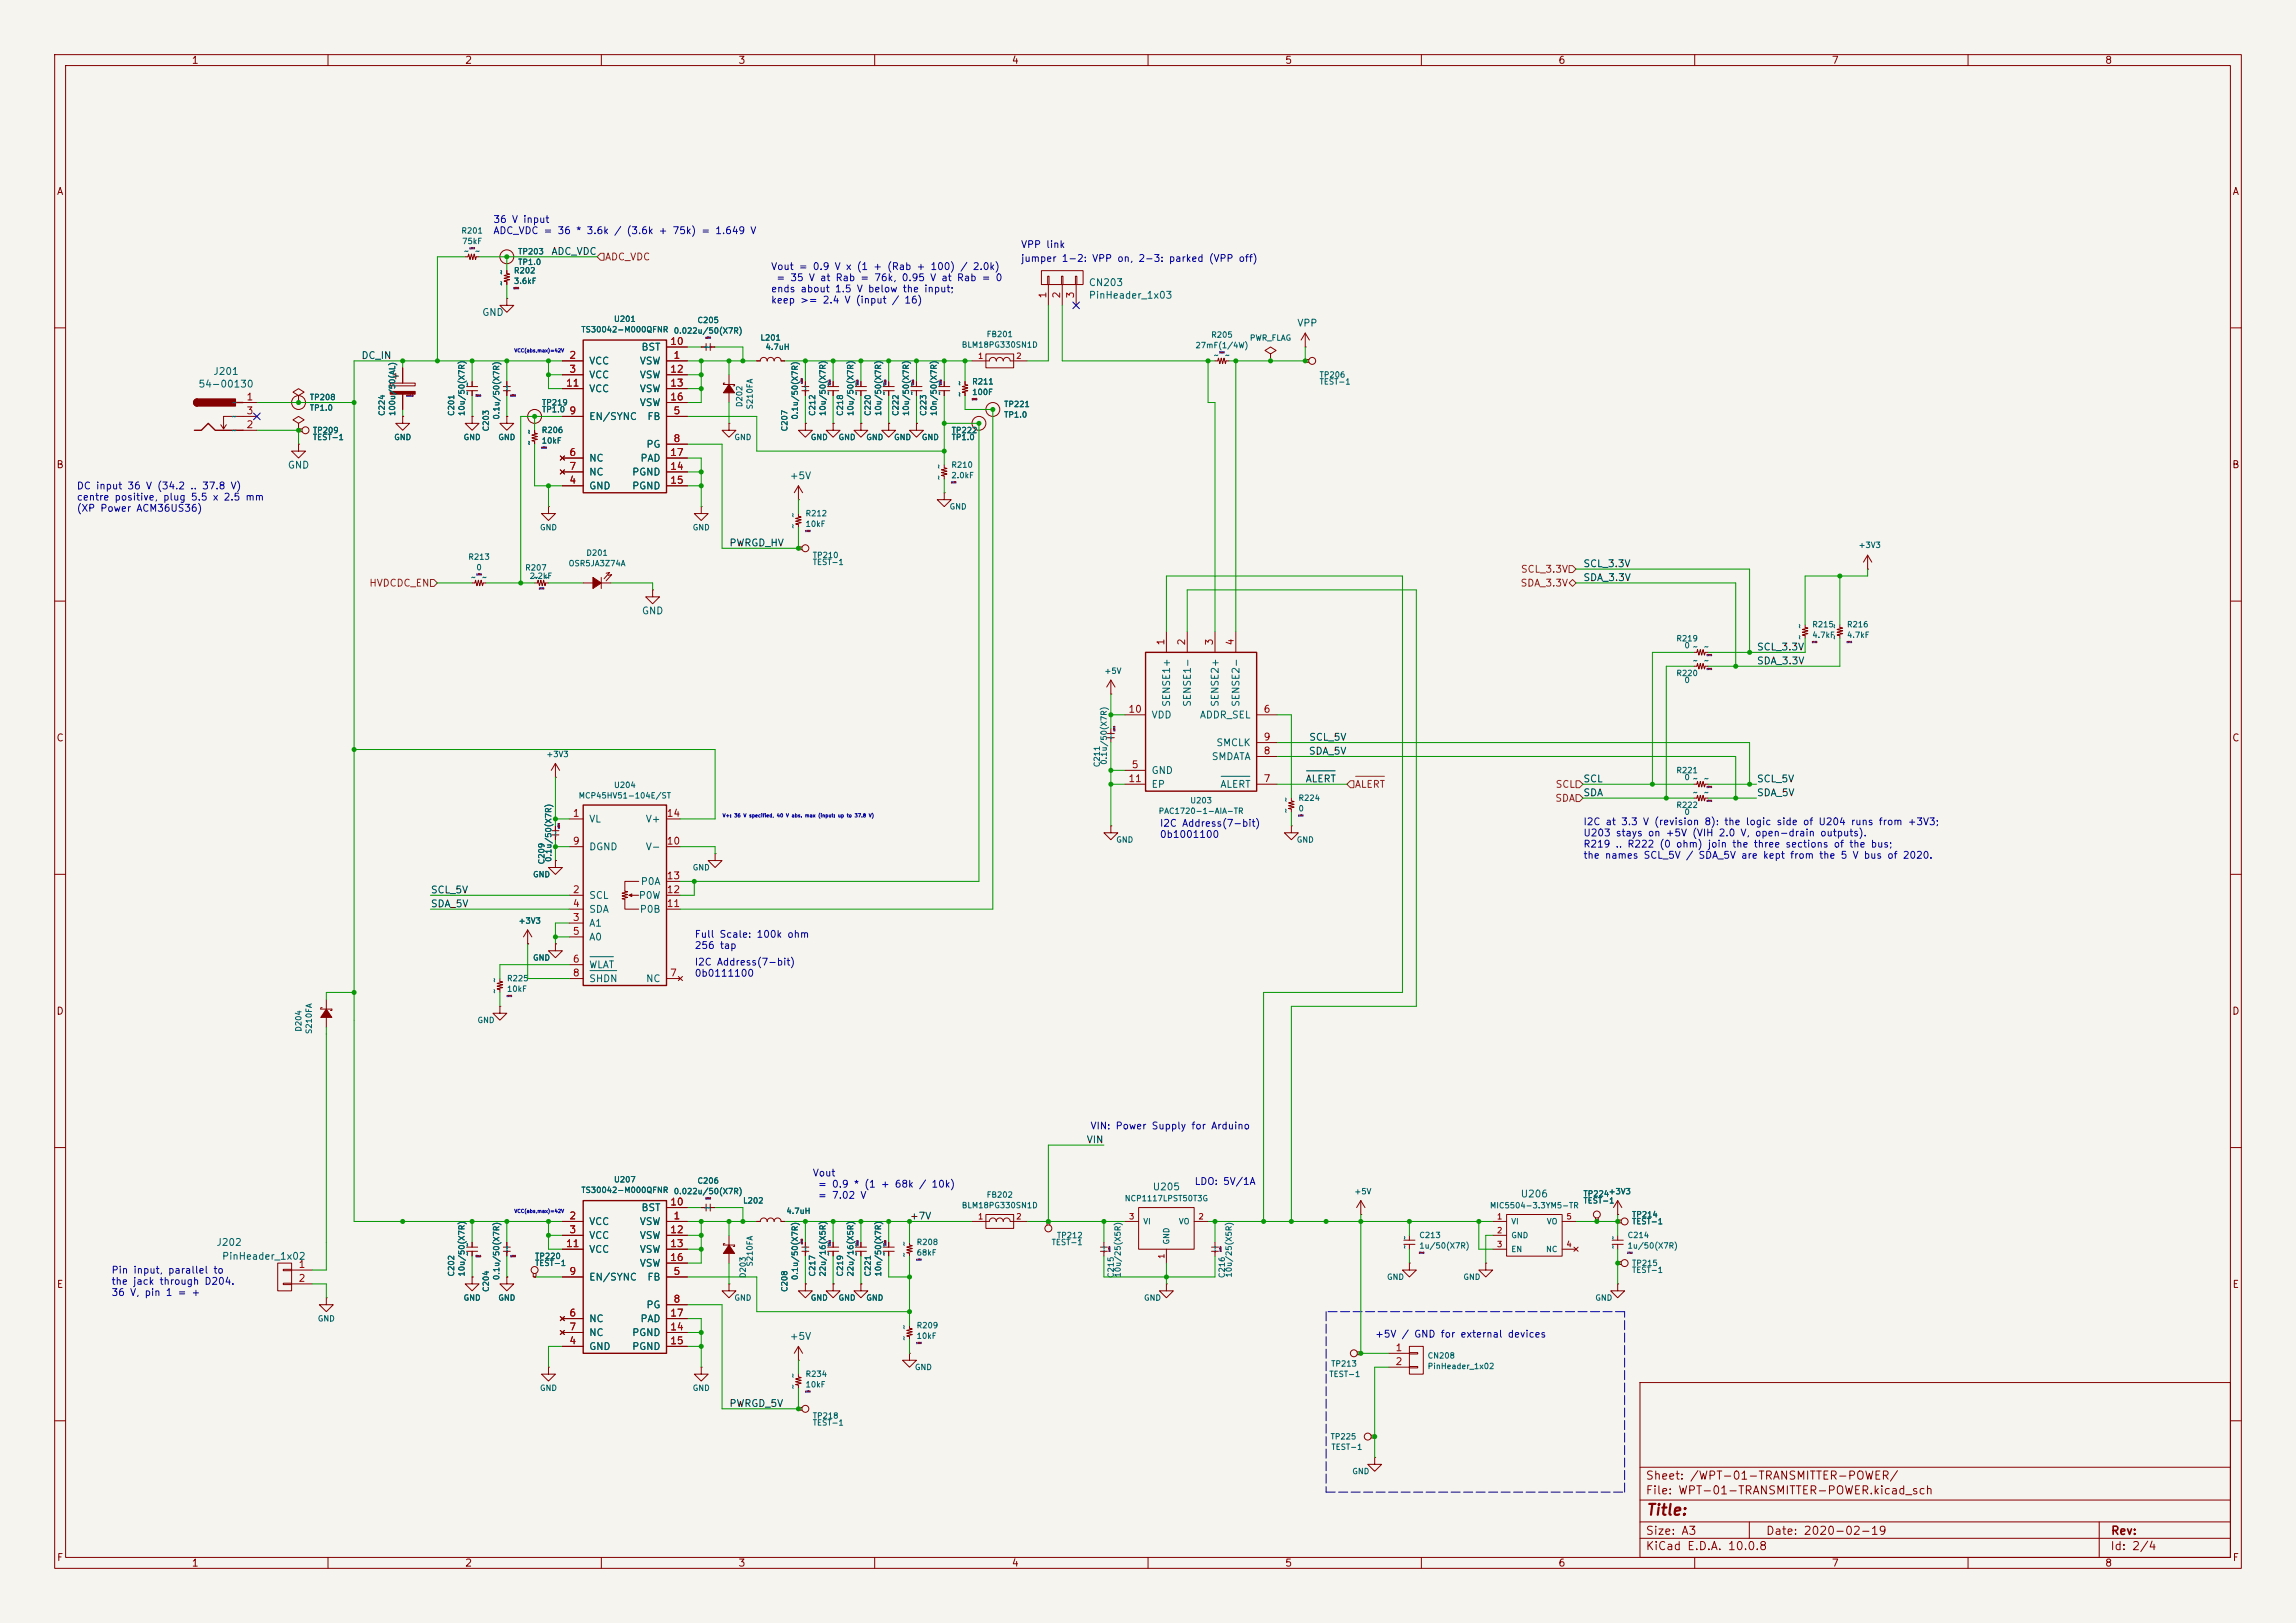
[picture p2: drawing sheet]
<svg xmlns="http://www.w3.org/2000/svg" width="420mm" height="297mm" viewBox="0 0 420 297" stroke-linecap="round" stroke-linejoin="round" font-family="sans-serif">
<defs><g id="words">
<text font-size="2" fill="#840000" x="301" y="277.8">Title:</text>
<g font-size="1.5" fill="#840000">
<text x="300.9" y="273.8">File: WPT-01-TRANSMITTER-POWER.kicad_sch</text>
<text x="300.9" y="271.1">Sheet: /WPT-01-TRANSMITTER-POWER/</text>
<text x="300.9" y="281.2">Size: A3</text>
<text x="322.9" y="281.2">Date: 2020-02-19</text>
<text x="386" y="281.2">Rev:</text>
<text x="300.9" y="284">KiCad E.D.A. 10.0.8</text>
<text x="385.9" y="284">Id: 2/4</text>
</g>
<g font-size="1.3" fill="#840000">
<text x="35" y="12">1</text>
<text x="85" y="12">2</text>
<text x="135" y="12">3</text>
<text x="185" y="12">4</text>
<text x="235" y="12">5</text>
<text x="285" y="12">6</text>
<text x="335" y="12">7</text>
<text x="385" y="12">8</text>
<text x="10.3" y="36">A</text>
<text x="408.3" y="36">A</text>
<text x="10.2" y="86">B</text>
<text x="408.2" y="86">B</text>
<text x="10.2" y="136">C</text>
<text x="408.2" y="136">C</text>
<text x="10.2" y="186">D</text>
<text x="408.2" y="186">D</text>
<text x="10.3" y="236">E</text>
<text x="408.3" y="236">E</text>
<text x="10.3" y="286">F</text>
<text x="35" y="287">1</text>
<text x="85" y="287">2</text>
<text x="135" y="287">3</text>
<text x="185" y="287">4</text>
<text x="235" y="287">5</text>
<text x="285" y="287">6</text>
<text x="335" y="287">7</text>
<text x="385" y="287">8</text>
<text x="408.3" y="286">F</text>
</g>
<g font-size="1.3" fill="#0000c2">
<text x="90.1" y="41.1">36 V input</text>
<text x="90.1" y="43.2">ADC_VDC = 36 * 3.6k / (3.6k + 75k) = 1.649 V</text>
<text x="186.7" y="45.7">VPP link</text>
<text x="140.9" y="49.7">Vout = 0.9 V x (1 + (Rab + 100) / 2.0k)</text>
<text x="140.9" y="53.8">ends about 1.5 V below the input;</text>
<text x="141.9" y="51.8">= 35 V at Rab = 76k, 0.95 V at Rab = 0</text>
<text x="186.7" y="48.2">jumper 1-2: VPP on, 2-3: parked (VPP off)</text>
<text x="140.9" y="55.9">keep &gt;= 2.4 V (input / 16)</text>
<text x="13.9" y="89.9">DC input 36 V (34.2 .. 37.8 V)</text>
<text x="13.9" y="91.9">centre positive, plug 5.5 x 2.5 mm</text>
<text x="13.9" y="94">(XP Power ACM36US36)</text>
<text x="212.1" y="151.6">I2C Address(7-bit)</text>
<text x="212.1" y="153.6">0b1001100</text>
<text x="289.5" y="151.3">I2C at 3.3 V (revision 8): the logic side of U204 runs from +3V3;</text>
<text x="289.5" y="153.4">U203 stays on +5V (VIH 2.0 V, open-drain outputs).</text>
<text x="289.5" y="155.4">R219 .. R222 (0 ohm) join the three sections of the bus;</text>
<text x="289.5" y="157.5">the names SCL_5V / SDA_5V are kept from the 5 V bus of 2020.</text>
<text x="127" y="171.9">Full Scale: 100k ohm</text>
<text x="127" y="174">256 tap</text>
<text x="127" y="177">I2C Address(7-bit)</text>
<text x="127" y="179">0b0111100</text>
<text x="199.4" y="207">VIN: Power Supply for Arduino</text>
<text x="148.6" y="215.6">Vout</text>
<text x="149.5" y="217.6">= 0.9 * (1 + 68k / 10k)</text>
<text x="149.5" y="219.7">= 7.02 V</text>
<text x="218.4" y="217.1">LDO: 5V/1A</text>
<text x="20.3" y="233.4">Pin input, parallel to</text>
<text x="20.3" y="235.4">the jack through D204.</text>
<text x="20.3" y="237.5">36 V, pin 1 = +</text>
<text x="251.4" y="245.1">+5V / GND for external devices</text>
</g>
<g font-size="1.3" fill="#006464">
<text x="84.8" y="46.9">~</text>
<text x="86.8" y="46.9">~</text>
<text x="92.6" y="52.4" transform="rotate(-90 92.6 52.4)">~</text>
<text x="92.6" y="50.4" transform="rotate(-90 92.6 50.4)">~</text>
<text x="199.1" y="52.7">CN203</text>
<text x="88.1" y="58.1">GND</text>
<text x="199.1" y="55">PinHeader_1x03</text>
<text x="117.2" y="64.5">BST</text>
<text x="221.9" y="66">~</text>
<text x="224" y="66">~</text>
<text x="237.2" y="60.1">VPP</text>
<text x="36.2" y="71.2">54-00130</text>
<text x="38.9" y="68.9">J201</text>
<text x="107.7" y="67">VCC</text>
<text x="107.7" y="69.5">VCC</text>
<text x="116.9" y="67">VSW</text>
<text x="116.9" y="69.5">VSW</text>
<text x="176.4" y="70.7" transform="rotate(-90 176.4 70.7)">~</text>
<text x="42.3" y="74.6">~</text>
<text x="42.3" y="77.2">~</text>
<text x="107.7" y="77.2">EN/SYNC</text>
<text x="107.7" y="72.1">VCC</text>
<text x="116.9" y="72.1">VSW</text>
<text x="116.9" y="74.6">VSW</text>
<text x="118.3" y="77.2">FB</text>
<text x="176.4" y="72.7" transform="rotate(-90 176.4 72.7)">~</text>
<text x="42.3" y="79.7">~</text>
<text x="97.7" y="81.6" transform="rotate(-90 97.7 81.6)">~</text>
<text x="97.7" y="79.6" transform="rotate(-90 97.7 79.6)">~</text>
<text x="118.1" y="82.2">PG</text>
<text x="52.5" y="86.1">GND</text>
<text x="107.7" y="89.9">GND</text>
<text x="107.7" y="84.8">NC</text>
<text x="107.7" y="87.3">NC</text>
<text x="115.5" y="87.3">PGND</text>
<text x="115.5" y="89.9">PGND</text>
<text x="117" y="84.8">PAD</text>
<text x="144.4" y="88">+5V</text>
<text x="172.6" y="88" transform="rotate(-90 172.6 88)">~</text>
<text x="172.6" y="85.9" transform="rotate(-90 172.6 85.9)">~</text>
<text x="146" y="94.8" transform="rotate(-90 146 94.8)">~</text>
<text x="146" y="96.8" transform="rotate(-90 146 96.8)">~</text>
<text x="86" y="106.6">~</text>
<text x="88.1" y="106.6">~</text>
<text x="97.5" y="106.6">~</text>
<text x="99.5" y="106.6">~</text>
<text x="117.3" y="112.7">GND</text>
<text x="309.6" y="119.3">~</text>
<text x="311.6" y="119.3">~</text>
<text x="330.1" y="117.2" transform="rotate(-90 330.1 117.2)">~</text>
<text x="330.1" y="115.1" transform="rotate(-90 330.1 115.1)">~</text>
<text x="336.5" y="117.2" transform="rotate(-90 336.5 117.2)">~</text>
<text x="336.5" y="115.1" transform="rotate(-90 336.5 115.1)">~</text>
<text x="309.6" y="121.8">~</text>
<text x="311.6" y="121.8">~</text>
<text x="210.5" y="131.8">VDD</text>
<text x="214.3" y="129.5" transform="rotate(-90 214.3 129.5)">SENSE1+</text>
<text x="218.1" y="129.5" transform="rotate(-90 218.1 129.5)">SENSE1-</text>
<text x="219.4" y="131.8">ADDR_SEL</text>
<text x="223.2" y="129.5" transform="rotate(-90 223.2 129.5)">SENSE2+</text>
<text x="227" y="129.5" transform="rotate(-90 227 129.5)">SENSE2-</text>
<text x="222.4" y="136.9">SMCLK</text>
<text x="210.5" y="141.9">GND</text>
<text x="221.6" y="139.4">SMDATA</text>
<text x="309.6" y="143.4">~</text>
<text x="311.6" y="143.4">~</text>
<text x="210.5" y="144.5">EP</text>
<text x="223.1" y="144.5">ALERT</text>
<text x="236.1" y="148.9" transform="rotate(-90 236.1 148.9)">~</text>
<text x="236.1" y="146.9" transform="rotate(-90 236.1 146.9)">~</text>
<text x="309.6" y="146">~</text>
<text x="311.6" y="146">~</text>
<text x="107.7" y="150.8">VL</text>
<text x="107.7" y="155.9">DGND</text>
<text x="118" y="155.9">V-</text>
<text x="118" y="150.8">V+</text>
<text x="107.7" y="164.8">SCL</text>
<text x="107.7" y="167.3">SDA</text>
<text x="116.7" y="164.8">P0W</text>
<text x="116.9" y="167.3">P0B</text>
<text x="117.1" y="162.3">P0A</text>
<text x="107.7" y="169.9">A1</text>
<text x="107.7" y="172.4">A0</text>
<text x="91.4" y="179.9" transform="rotate(-90 91.4 179.9)">~</text>
<text x="107.7" y="177.5">WLAT</text>
<text x="91.4" y="181.9" transform="rotate(-90 91.4 181.9)">~</text>
<text x="107.7" y="180">SHDN</text>
<text x="118.1" y="180">NC</text>
<text x="117.2" y="221.9">BST</text>
<text x="210.8" y="218.1">U205</text>
<text x="278.1" y="219.4">U206</text>
<text x="107.7" y="224.5">VCC</text>
<text x="107.7" y="227">VCC</text>
<text x="116.9" y="224.5">VSW</text>
<text x="116.9" y="227">VSW</text>
<text x="39.5" y="228.3">J202</text>
<text x="40.5" y="230.8">PinHeader_1x02</text>
<text x="107.7" y="229.6">VCC</text>
<text x="116.9" y="229.6">VSW</text>
<text x="116.9" y="232.1">VSW</text>
<text x="166.3" y="230.2" transform="rotate(-90 166.3 230.2)">~</text>
<text x="166.3" y="228.2" transform="rotate(-90 166.3 228.2)">~</text>
<text x="107.7" y="234.6">EN/SYNC</text>
<text x="118.1" y="239.7">PG</text>
<text x="118.3" y="234.6">FB</text>
<text x="107.7" y="242.3">NC</text>
<text x="107.7" y="244.8">NC</text>
<text x="115.5" y="244.8">PGND</text>
<text x="117" y="242.3">PAD</text>
<text x="144.4" y="245.5">+5V</text>
<text x="166.3" y="245.4" transform="rotate(-90 166.3 245.4)">~</text>
<text x="166.3" y="243.4" transform="rotate(-90 166.3 243.4)">~</text>
<text x="107.7" y="247.3">GND</text>
<text x="115.5" y="247.3">PGND</text>
<text x="146" y="254.3" transform="rotate(-90 146 254.3)">~</text>
<text x="146" y="252.3" transform="rotate(-90 146 252.3)">~</text>
</g>
<g font-size="1.3" fill="#0f0f0f">
<text x="100.8" y="47">ADC_VDC</text>
<text x="66" y="66">DC_IN</text>
<text x="133.3" y="100.3">PWRGD_HV</text>
<text x="289.5" y="106.6">SDA_3.3V</text>
<text x="289.5" y="104.1">SCL_3.3V</text>
<text x="321.3" y="119.3">SCL_3.3V</text>
<text x="321.3" y="121.9">SDA_3.3V</text>
<text x="239.4" y="135.9">SCL_5V</text>
<text x="238.7" y="143.5">ALERT</text>
<text x="239.3" y="138.4">SDA_5V</text>
<text x="289.5" y="143.5">SCL</text>
<text x="321.3" y="143.5">SCL_5V</text>
<text x="289.5" y="146">SDA</text>
<text x="321.3" y="146">SDA_5V</text>
<text x="78.7" y="166.3">SDA_5V</text>
<text x="78.7" y="163.8">SCL_5V</text>
<text x="198.7" y="209.5">VIN</text>
<text x="166.3" y="223.5">+7V</text>
<text x="133.3" y="257.8">PWRGD_5V</text>
</g>
<g font-size="1.3" fill="#725600">
<text x="110.6" y="48">ADC_VDC</text>
<text x="67.5" y="107.6">HVDCDC_EN</text>
<text x="278" y="107.6">SDA_3.3V</text>
<text x="278.1" y="105.1">SCL_3.3V</text>
<text x="247.7" y="144.5">ALERT</text>
<text x="284.4" y="147">SDA</text>
<text x="284.5" y="144.5">SCL</text>
</g>
<g font-size="1.3" fill="#a90000">
<text x="191.7" y="54.7" transform="rotate(-90 191.7 54.7)">1</text>
<text x="194.2" y="54.7" transform="rotate(-90 194.2 54.7)">2</text>
<text x="196.8" y="54.7" transform="rotate(-90 196.8 54.7)">3</text>
<text x="104" y="66">2</text>
<text x="122.5" y="63.4">10</text>
<text x="123.1" y="66">1</text>
<text x="103.4" y="71">11</text>
<text x="104" y="68.5">3</text>
<text x="122.5" y="68.5">12</text>
<text x="122.5" y="71">13</text>
<text x="45" y="73.6">1</text>
<text x="45" y="76.1">3</text>
<text x="104" y="76.1">9</text>
<text x="122.5" y="73.6">16</text>
<text x="123.1" y="76.1">5</text>
<text x="45" y="78.7">2</text>
<text x="104" y="83.7">6</text>
<text x="122.5" y="83.7">17</text>
<text x="123.1" y="81.2">8</text>
<text x="104" y="88.8">4</text>
<text x="104" y="86.3">7</text>
<text x="122.5" y="86.3">14</text>
<text x="122.5" y="88.8">15</text>
<text x="213.3" y="118.2" transform="rotate(-90 213.3 118.2)">1</text>
<text x="217.1" y="118.2" transform="rotate(-90 217.1 118.2)">2</text>
<text x="222.2" y="118.2" transform="rotate(-90 222.2 118.2)">3</text>
<text x="226" y="118.2" transform="rotate(-90 226 118.2)">4</text>
<text x="206.3" y="130.7">10</text>
<text x="231" y="130.7">6</text>
<text x="231" y="135.8">9</text>
<text x="206.3" y="143.4">11</text>
<text x="206.9" y="140.9">5</text>
<text x="231" y="143.4">7</text>
<text x="231" y="138.3">8</text>
<text x="104.7" y="149.8">1</text>
<text x="121.9" y="149.8">14</text>
<text x="104.7" y="154.9">9</text>
<text x="121.9" y="154.9">10</text>
<text x="121.9" y="161.2">13</text>
<text x="104.7" y="163.7">2</text>
<text x="104.7" y="166.3">4</text>
<text x="121.9" y="166.3">11</text>
<text x="121.9" y="163.7">12</text>
<text x="104.7" y="168.8">3</text>
<text x="104.7" y="171.4">5</text>
<text x="104.7" y="176.4">6</text>
<text x="104.7" y="179">8</text>
<text x="122.5" y="179">7</text>
<text x="122.5" y="220.9">10</text>
<text x="104" y="223.4">2</text>
<text x="104" y="226">3</text>
<text x="122.5" y="226">12</text>
<text x="123.1" y="223.4">1</text>
<text x="54.5" y="232.3">1</text>
<text x="103.4" y="228.5">11</text>
<text x="104" y="233.6">9</text>
<text x="122.5" y="228.5">13</text>
<text x="122.5" y="231.1">16</text>
<text x="123.1" y="233.6">5</text>
<text x="54.5" y="234.9">2</text>
<text x="123.1" y="238.7">8</text>
<text x="104" y="241.2">6</text>
<text x="104" y="243.8">7</text>
<text x="122.5" y="243.8">14</text>
<text x="122.5" y="241.2">17</text>
<text x="104" y="246.3">4</text>
<text x="122.5" y="246.3">15</text>
<text x="255.2" y="247.6">1</text>
<text x="255.2" y="250.1">2</text>
</g>
<g font-size="1" fill="#006464">
<text x="84.3" y="43">R201</text>
<text x="84.4" y="44.9">75kF</text>
<text x="94.7" y="46.8">TP203</text>
<text x="93.9" y="50.3">R202</text>
<text x="93.9" y="52.2">3.6kF</text>
<text x="94.7" y="48.7">TP1.0</text>
<text x="112.2" y="59.1">U201</text>
<text x="127.5" y="59.4">C205</text>
<text x="106.2" y="61.1">TS30042-M000QFNR</text>
<text x="123.1" y="61.3">0.022u/50(X7R)</text>
<text x="128.7" y="64.3">~~</text>
<text x="139" y="62.6">L201</text>
<text x="139.9" y="64.3">4.7uH</text>
<text x="175.8" y="63.9">BLM18PG330SN1D</text>
<text x="180.4" y="61.9">FB201</text>
<text x="218.6" y="64">27mF(1/4W)</text>
<text x="221.5" y="62">R205</text>
<text x="228.5" y="62.6">PWR_FLAG</text>
<text x="86.2" y="70.8" transform="rotate(-90 86.2 70.8)">~</text>
<text x="93.5" y="71.9" transform="rotate(-90 93.5 71.9)">~</text>
<text x="148.1" y="71.9" transform="rotate(-90 148.1 71.9)">~</text>
<text x="152.3" y="70.8" transform="rotate(-90 152.3 70.8)">~</text>
<text x="157.4" y="70.8" transform="rotate(-90 157.4 70.8)">~</text>
<text x="162.4" y="70.8" transform="rotate(-90 162.4 70.8)">~</text>
<text x="167.5" y="70.8" transform="rotate(-90 167.5 70.8)">~</text>
<text x="172.6" y="70.8" transform="rotate(-90 172.6 70.8)">~</text>
<text x="177.7" y="70.6">R211</text>
<text x="241.3" y="69.3">TP206</text>
<text x="241.3" y="70.6">TEST-1</text>
<text x="56.6" y="73.5">TP208</text>
<text x="56.6" y="75.4">TP1.0</text>
<text x="70.6" y="76.2" transform="rotate(-90 70.6 76.2)">C224</text>
<text x="72.5" y="76.2" transform="rotate(-90 72.5 76.2)">100u/50(AL)</text>
<text x="83.3" y="76.2" transform="rotate(-90 83.3 76.2)">C201</text>
<text x="85.2" y="76.2" transform="rotate(-90 85.2 76.2)">10u/50(X7R)</text>
<text x="86.2" y="72.4" transform="rotate(-90 86.2 72.4)">~</text>
<text x="91.6" y="76.9" transform="rotate(-90 91.6 76.9)">0.1u/50(X7R)</text>
<text x="99" y="74.4">TP219</text>
<text x="99" y="75.7">TP1.0</text>
<text x="136" y="74.6" transform="rotate(-90 136 74.6)">D202</text>
<text x="137.9" y="75" transform="rotate(-90 137.9 75)">S210FA</text>
<text x="146.2" y="76.9" transform="rotate(-90 146.2 76.9)">0.1u/50(X7R)</text>
<text x="149.4" y="76.2" transform="rotate(-90 149.4 76.2)">C212</text>
<text x="151.3" y="76.2" transform="rotate(-90 151.3 76.2)">10u/50(X7R)</text>
<text x="152.3" y="72.4" transform="rotate(-90 152.3 72.4)">~</text>
<text x="154.4" y="76.2" transform="rotate(-90 154.4 76.2)">C218</text>
<text x="156.3" y="76.2" transform="rotate(-90 156.3 76.2)">10u/50(X7R)</text>
<text x="157.4" y="72.4" transform="rotate(-90 157.4 72.4)">~</text>
<text x="159.5" y="76.2" transform="rotate(-90 159.5 76.2)">C220</text>
<text x="161.4" y="76.2" transform="rotate(-90 161.4 76.2)">10u/50(X7R)</text>
<text x="162.4" y="72.4" transform="rotate(-90 162.4 72.4)">~</text>
<text x="164.6" y="76.2" transform="rotate(-90 164.6 76.2)">C222</text>
<text x="166.5" y="76.2" transform="rotate(-90 166.5 76.2)">10u/50(X7R)</text>
<text x="167.5" y="72.4" transform="rotate(-90 167.5 72.4)">~</text>
<text x="169.7" y="76.2" transform="rotate(-90 169.7 76.2)">C223</text>
<text x="171.6" y="76.2" transform="rotate(-90 171.6 76.2)">10n/50(X7R)</text>
<text x="172.6" y="72.4" transform="rotate(-90 172.6 72.4)">~</text>
<text x="177.7" y="72.5">100F</text>
<text x="183.6" y="74.7">TP221</text>
<text x="183.6" y="76.7">TP1.0</text>
<text x="57.1" y="79.5">TP209</text>
<text x="57.1" y="80.8">TEST-1</text>
<text x="72" y="80.8">GND</text>
<text x="84.7" y="80.8">GND</text>
<text x="89.7" y="79" transform="rotate(-90 89.7 79)">C203</text>
<text x="91.1" y="80.8">GND</text>
<text x="99" y="79.5">R206</text>
<text x="99" y="81.4">10kF</text>
<text x="134.2" y="80.8">GND</text>
<text x="144.3" y="79" transform="rotate(-90 144.3 79)">C207</text>
<text x="148.2" y="80.8">GND</text>
<text x="153.3" y="80.8">GND</text>
<text x="158.4" y="80.8">GND</text>
<text x="163.5" y="80.8">GND</text>
<text x="168.5" y="80.8">GND</text>
<text x="174" y="79.5">TP222</text>
<text x="174" y="80.8">TP1.0</text>
<text x="173.9" y="85.8">R210</text>
<text x="173.9" y="87.8">2.0kF</text>
<text x="147.3" y="94.7">R212</text>
<text x="173.6" y="93.5">GND</text>
<text x="98.7" y="97.3">GND</text>
<text x="107.2" y="101.9">D201</text>
<text x="126.6" y="97.3">GND</text>
<text x="147.3" y="96.7">10kF</text>
<text x="339.9" y="100.5">+3V3</text>
<text x="85.6" y="102.7">R213</text>
<text x="87" y="104.6">0</text>
<text x="96" y="104.7">R207</text>
<text x="96.8" y="106.2">2.2kF</text>
<text x="103.9" y="103.9">OSR5JA3Z74A</text>
<text x="148.6" y="102.4">TP210</text>
<text x="148.6" y="103.6">TEST-1</text>
<text x="306.5" y="117.6">R219</text>
<text x="308" y="118.9">0</text>
<text x="331.4" y="115">R215</text>
<text x="331.4" y="117">4.7kF</text>
<text x="337.8" y="115">R216</text>
<text x="337.8" y="117">4.7kF</text>
<text x="201.9" y="123.6">+5V</text>
<text x="306.5" y="124">R220</text>
<text x="308" y="125.2">0</text>
<text x="204" y="134.7" transform="rotate(-90 204 134.7)">~</text>
<text x="99.8" y="138.8">+3V3</text>
<text x="201.4" y="140.5" transform="rotate(-90 201.4 140.5)">C211</text>
<text x="202.7" y="140" transform="rotate(-90 202.7 140)">0.1u/50(X7R)</text>
<text x="306.5" y="141.7">R221</text>
<text x="308" y="143">0</text>
<text x="105.8" y="146.4">MCP45HV51-104E/ST</text>
<text x="112.2" y="144.4">U204</text>
<text x="211.8" y="149.2">PAC1720-1-AIA-TR</text>
<text x="217.6" y="147.3">U203</text>
<text x="237.4" y="146.8">R224</text>
<text x="237.4" y="148.7">0</text>
<text x="306.5" y="148.1">R222</text>
<text x="308" y="149.4">0</text>
<text x="102.4" y="152.5" transform="rotate(-90 102.4 152.5)">~</text>
<text x="204.1" y="154.4">GND</text>
<text x="237.1" y="154.4">GND</text>
<text x="97.4" y="160.8">GND</text>
<text x="99.8" y="158.3" transform="rotate(-90 99.8 158.3)">C209</text>
<text x="101.1" y="157.8" transform="rotate(-90 101.1 157.8)">0.1u/50(X7R)</text>
<text x="126.6" y="159.5">GND</text>
<text x="94.8" y="169.3">+3V3</text>
<text x="92.6" y="179.8">R225</text>
<text x="97.4" y="176">GND</text>
<text x="92.6" y="181.7">10kF</text>
<text x="55.4" y="188.9" transform="rotate(-90 55.4 188.9)">D204</text>
<text x="57.3" y="189.3" transform="rotate(-90 57.3 189.3)">S210FA</text>
<text x="87.3" y="187.5">GND</text>
<text x="106.2" y="218.5">TS30042-M000QFNR</text>
<text x="112.2" y="216.6">U207</text>
<text x="123.1" y="218.8">0.022u/50(X7R)</text>
<text x="127.5" y="216.8">C206</text>
<text x="128.7" y="221.7">~~</text>
<text x="135.8" y="220.5">L202</text>
<text x="175.8" y="221.3">BLM18PG330SN1D</text>
<text x="180.4" y="219.4">FB202</text>
<text x="205.6" y="220.1">NCP1117LPST50T3G</text>
<text x="247.7" y="218.8">+5V</text>
<text x="272.4" y="221.4">MIC5504-3.3YM5-TR</text>
<text x="289.5" y="219.2">TP224</text>
<text x="289.5" y="220.5">TEST-1</text>
<text x="294.2" y="218.8">+3V3</text>
<text x="143.7" y="222.4">4.7uH</text>
<text x="193.2" y="226.8">TP212</text>
<text x="209" y="224.3">VI</text>
<text x="214.1" y="227.8" transform="rotate(-90 214.1 227.8)">GND</text>
<text x="215.5" y="224.3">VO</text>
<text x="257.7" y="227" transform="rotate(-90 257.7 227)">~</text>
<text x="259.5" y="226.8">C213</text>
<text x="276.4" y="224.3">VI</text>
<text x="276.4" y="226.8">GND</text>
<text x="282.9" y="224.3">VO</text>
<text x="295.8" y="227" transform="rotate(-90 295.8 227)">~</text>
<text x="297.6" y="226.8">C214</text>
<text x="298.4" y="223">TP214</text>
<text x="298.4" y="224.3">TEST-1</text>
<text x="83.3" y="233.7" transform="rotate(-90 83.3 233.7)">C202</text>
<text x="85.2" y="233.7" transform="rotate(-90 85.2 233.7)">10u/50(X7R)</text>
<text x="86.2" y="229.9" transform="rotate(-90 86.2 229.9)">~</text>
<text x="86.2" y="228.2" transform="rotate(-90 86.2 228.2)">~</text>
<text x="93.5" y="229.4" transform="rotate(-90 93.5 229.4)">~</text>
<text x="97.8" y="230.6">TP220</text>
<text x="97.8" y="231.9">TEST-1</text>
<text x="136.7" y="234" transform="rotate(-90 136.7 234)">D203</text>
<text x="137.9" y="231.9" transform="rotate(-90 137.9 231.9)">S210FA</text>
<text x="148.1" y="229.4" transform="rotate(-90 148.1 229.4)">~</text>
<text x="149.4" y="233.7" transform="rotate(-90 149.4 233.7)">C217</text>
<text x="151.3" y="233.7" transform="rotate(-90 151.3 233.7)">22u/16(X5R)</text>
<text x="152.3" y="229.9" transform="rotate(-90 152.3 229.9)">~</text>
<text x="152.3" y="228.2" transform="rotate(-90 152.3 228.2)">~</text>
<text x="154.4" y="233.7" transform="rotate(-90 154.4 233.7)">C219</text>
<text x="156.3" y="233.7" transform="rotate(-90 156.3 233.7)">22u/16(X5R)</text>
<text x="157.4" y="229.9" transform="rotate(-90 157.4 229.9)">~</text>
<text x="157.4" y="228.2" transform="rotate(-90 157.4 228.2)">~</text>
<text x="159.5" y="233.7" transform="rotate(-90 159.5 233.7)">C221</text>
<text x="161.4" y="233.7" transform="rotate(-90 161.4 233.7)">10n/50(X7R)</text>
<text x="162.4" y="229.9" transform="rotate(-90 162.4 229.9)">~</text>
<text x="162.4" y="228.2" transform="rotate(-90 162.4 228.2)">~</text>
<text x="167.6" y="228.1">R208</text>
<text x="167.6" y="230">68kF</text>
<text x="192.3" y="228.1">TEST-1</text>
<text x="202.7" y="229.4" transform="rotate(-90 202.7 229.4)">~</text>
<text x="204" y="234" transform="rotate(-90 204 234)">C215</text>
<text x="205.2" y="233.9" transform="rotate(-90 205.2 233.9)">10u/25(X5R)</text>
<text x="223" y="229.4" transform="rotate(-90 223 229.4)">~</text>
<text x="224.3" y="234" transform="rotate(-90 224.3 234)">C216</text>
<text x="225.6" y="233.9" transform="rotate(-90 225.6 233.9)">10u/25(X5R)</text>
<text x="257.7" y="228.6" transform="rotate(-90 257.7 228.6)">~</text>
<text x="259.5" y="228.7">1u/50(X7R)</text>
<text x="276.4" y="229.4">EN</text>
<text x="282.7" y="229.4">NC</text>
<text x="295.8" y="228.6" transform="rotate(-90 295.8 228.6)">~</text>
<text x="297.6" y="228.7">1u/50(X7R)</text>
<text x="298.4" y="231.9">TP215</text>
<text x="298.4" y="233.2">TEST-1</text>
<text x="84.7" y="238.3">GND</text>
<text x="89.7" y="236.5" transform="rotate(-90 89.7 236.5)">C204</text>
<text x="91.1" y="238.3">GND</text>
<text x="91.6" y="234.4" transform="rotate(-90 91.6 234.4)">0.1u/50(X7R)</text>
<text x="134.2" y="238.3">GND</text>
<text x="144.3" y="236.5" transform="rotate(-90 144.3 236.5)">C208</text>
<text x="146.2" y="234.4" transform="rotate(-90 146.2 234.4)">0.1u/50(X7R)</text>
<text x="148.2" y="238.3">GND</text>
<text x="153.3" y="238.3">GND</text>
<text x="158.4" y="238.3">GND</text>
<text x="209.2" y="238.3">GND</text>
<text x="253.6" y="234.4">GND</text>
<text x="267.6" y="234.4">GND</text>
<text x="291.7" y="238.3">GND</text>
<text x="58" y="242.1">GND</text>
<text x="167.6" y="243.3">R209</text>
<text x="167.6" y="245.2">10kF</text>
<text x="167.3" y="251">GND</text>
<text x="243.4" y="250.3">TP213</text>
<text x="261" y="248.9">CN208</text>
<text x="261" y="250.8">PinHeader_1x02</text>
<text x="98.7" y="254.8">GND</text>
<text x="126.6" y="254.8">GND</text>
<text x="147.3" y="252.2">R234</text>
<text x="147.3" y="254.1">10kF</text>
<text x="243.1" y="252.2">TEST-1</text>
<text x="148.6" y="259.8">TP218</text>
<text x="148.6" y="261.1">TEST-1</text>
<text x="243.3" y="263.7">TP225</text>
<text x="243.4" y="265.6">TEST-1</text>
<text x="247.3" y="270">GND</text>
</g>
<g font-size="1" fill="#a90000">
<text x="178.8" y="65.9">1</text>
<text x="185.8" y="65.9">2</text>
<text x="178.8" y="223.4">1</text>
<text x="185.8" y="223.4">2</text>
<text x="206.4" y="223.4">3</text>
<text x="219.1" y="223.4">2</text>
<text x="273.7" y="223.4">1</text>
<text x="273.7" y="225.9">2</text>
<text x="286.4" y="223.4">5</text>
<text x="213.2" y="230.5" transform="rotate(-90 213.2 230.5)">1</text>
<text x="273.7" y="228.5">3</text>
<text x="286.4" y="228.5">4</text>
</g>
<g font-size=".6" fill="#0000c2">
<text x="94" y="64.6">VCC(abs,max)=42V</text>
<text x="132.1" y="149.7">V+: 36 V specified, 40 V abs. max (input: up to 37.8 V)</text>
<text x="94" y="222.1">VCC(abs,max)=42V</text>
</g>
<g font-size=".3" fill="#840084">
<text x="85.9" y="45.6">1005</text>
<text x="93.9" y="52.9">1005</text>
<text x="129" y="62">1005</text>
<text x="223" y="64.7">3216</text>
<text x="146.9" y="70.2" transform="rotate(-90 146.9 70.2)">1005</text>
<text x="152" y="70.5" transform="rotate(-90 152 70.5)">3216</text>
<text x="157" y="70.5" transform="rotate(-90 157 70.5)">3216</text>
<text x="162.1" y="70.5" transform="rotate(-90 162.1 70.5)">3216</text>
<text x="167.2" y="70.5" transform="rotate(-90 167.2 70.5)">3216</text>
<text x="172.3" y="70.5" transform="rotate(-90 172.3 70.5)">1005</text>
<text x="74.3" y="72.6">8x10.2</text>
<text x="87" y="72.6">3216</text>
<text x="93.3" y="72.6">1005</text>
<text x="177.7" y="73.2">1005</text>
<text x="99" y="82.1">1005</text>
<text x="173.9" y="88.5">1005</text>
<text x="147.3" y="97.4">1005</text>
<text x="87.1" y="105.3">1005</text>
<text x="98.6" y="107.9">1005</text>
<text x="331.4" y="117.7">1005</text>
<text x="337.8" y="117.7">1005</text>
<text x="312.2" y="120.1">1005</text>
<text x="312.2" y="122.6">1005</text>
<text x="204" y="133.9" transform="rotate(-90 204 133.9)">1005</text>
<text x="237.4" y="149.4">1005</text>
<text x="312.2" y="146.7">1005</text>
<text x="312.2" y="144.2">1005</text>
<text x="102.4" y="151.6" transform="rotate(-90 102.4 151.6)">1005</text>
<text x="92.7" y="182.5">1005</text>
<text x="129" y="219.5">1005</text>
<text x="146.9" y="227.7" transform="rotate(-90 146.9 227.7)">1005</text>
<text x="152" y="228" transform="rotate(-90 152 228)">2012</text>
<text x="157" y="228" transform="rotate(-90 157 228)">2012</text>
<text x="162.1" y="228" transform="rotate(-90 162.1 228)">1005</text>
<text x="87" y="230.1">3216</text>
<text x="93.3" y="230.1">1005</text>
<text x="167.6" y="230.7">1005</text>
<text x="203.1" y="229.1" transform="rotate(-90 203.1 229.1)">1608</text>
<text x="223.5" y="229.1" transform="rotate(-90 223.5 229.1)">1608</text>
<text x="259.5" y="229.5">2012</text>
<text x="297.6" y="229.5">2012</text>
<text x="167.6" y="246">1005</text>
<text x="147.3" y="254.9">1005</text>
</g>
</g></defs>
<path d="M0 0h420v297h-420z" fill="#f5f4ef" stroke="#f5f4ef" stroke-width=".18"/>
<g fill="none" stroke="#840000" stroke-width=".18">
<path d="M10 10h400v277h-400zM12 12h396v273h-396zM60 10v2M110 10v2M160 10v2M210 10v2M260 10v2M310 10v2M360 10v2M10 60h2M408 60h2M10 110h2"/>
<path d="M119.4 108v1.2h1.2l-1.2 1.3-1.3-1.3h1.3M119.4 108h.1M309.9 119.4h.5l.1-.5 .3 1 .2-1 .3 1 .2-1 .3 1 .1-.5h.5M408 110h2M10 160h2M101 152.8h1.2M101 152h1.2M101.6 151.1v.9M101.6 152.8v.9M408 160h2M10 210h2M408 210h2"/>
<path d="M97.5 233v.7h.5v-.7M97.8 233.7h.1M102.9 223.5h3.8M102.9 226.1h3.8M102.9 233.7h3.8M102.9 228.6h3.8M121.9 223.5h3.8M121.9 226.1h3.8M121.9 233.7h3.8M121.9 238.8h3.8M121.9 221h3.8M121.9 228.6h3.8"/>
<path d="M121.9 231.1h3.8M128.3 221h.9M129.2 220.3v1.3M129.9 221h.9M129.9 220.3v1.3M132.6 227.6h-.3v.2h2.1v.3h-.3M133.3 234.9v1.3h1.3l-1.3 1.3-1.2-1.3h1.2M133.3 234.9h.1M133.3 226.1v1.7M133.3 229.4v1.7M139.1 223.5a.63 .63 0 0 1 .6-.6 .63 .63 0 0 1 .6 .6M201.3 228.2h1.3"/>
<path d="M201.3 229h1.3M201.9 227.3v.9M201.9 229v.9M205.7 223.5h2.6M208.3 221h10.1v7.6h-10.1zM213.4 228.6v2.5M218.4 223.5h2.6M221.6 228.2h1.3M221.6 229h1.3M222.2 227.3v.9M222.2 229v.9M100.3 250.2v1.3h1.3l-1.3 1.2-1.2-1.2h1.2"/>
<path d="M100.3 250.2h.1M102.5 240.9l.8 .8M102.5 243.5l.8 .7M102.9 246.4h3.8M102.9 241.3h3.8M102.9 243.8h3.8M103.3 240.9l-.8 .8M103.3 243.5l-.8 .7M121.9 246.4h3.8M121.9 241.3h3.8M121.9 243.8h3.8M128.3 250.2v1.3h1.2l-1.2 1.2-1.3-1.2h1.3"/>
<path d="M128.3 250.2h.1M166.4 247.6v1.3h1.2l-1.2 1.3-1.3-1.3h1.3M166.4 247.6h.1M300 253h108v32h-108zM10 260h2M300 278.5h108M300 274.5h108M300 268.5h108M320 278.5v3M384 278.5v6.5M408 260h2M60 285v2"/>
<path d="M110 285v2M160 285v2M210 285v2M260 285v2M300 281.5h108M310 285v2M360 285v2"/>
<circle cx="97.8" cy="232.4" r=".63"/>
</g>
<path d="M106.7 219.7h15.2v27.9h-15.2z" fill="none" stroke="#840000" stroke-width=".25"/>
<path d="M133.3 227.8l1.1 1.6h-2.1z" fill="#840000" stroke="#840000" stroke-width=".18"/>
<circle cx="140.3" cy="223.5" r=".08" fill="#840000"/>
<g fill="none" stroke="#840000" stroke-width=".18">
<path d="M92.7 47h.1M40.4 77.7l.5 .8M44.4 73.7h2.6M44.4 78.7h2.6M47 76.2h-6.1v2.3l.5-.8M139.1 66a.63 .63 0 0 1 .6-.6 .63 .63 0 0 1 .6 .6M146.7 70.7h1.3M146.7 71.5h1.3M147.3 69.9v.8M147.3 71.5v.9M151.4 70.7h2M151.4 71.5h2"/>
<path d="M152.4 69.9v.8M152.4 71.5v.9M162.6 77.5v1.2h1.2l-1.2 1.3-1.3-1.3h1.3M162.6 77.5h.1M167.6 77.5v1.2h1.3l-1.3 1.3-1.2-1.3h1.2M167.6 77.5h.1M128.3 92.7v1.3h1.2l-1.2 1.3-1.3-1.3h1.3M128.3 92.7h.1M146 94v.5l.6 .1-1.1 .3 1.1 .2-1.1 .3 1.1 .2-1.1 .3 .5 .1v.5M146 91.4h.1M146 88.9v2.5M146 88.9l-.7 1.3"/>
<path d="M146 88.9l.8 1.3M172.7 85.1v.5l.5 .1-1 .3 1 .2-1 .3 1 .2-1 .3 .5 .1v.5M172.7 90.2v1.2h1.3l-1.3 1.3-1.3-1.3h1.3M172.7 90.2h.1M106.7 106.7h1.8M110 105.7v2M110 106.7h1.8M110.9 104.9l.6-.1-1 1.1M111.3 105.3l.6-.1-1 1.1M146 100.3h.1M146.7 100.1h-.7v.5h.7M336.5 114.3v.5l.6 .1-1.1 .3 1.1 .2-1.1 .3 1.1 .3-1.1 .2 .5 .1v.5"/>
<path d="M101.6 139.7l-.8 1.3M101.6 139.7l.8 1.3M101.6 139.7v2.5M309.9 121.9h.5l.1-.5 .3 1 .2-1 .3 1 .2-1 .3 1 .1-.5h.5M101.6 157.5v1.3h1.3l-1.3 1.2-1.3-1.2h1.3M101.6 157.5h.1M101.6 142.2h.1M130.8 156.2v1.3h1.3l-1.3 1.3-1.3-1.3h1.3M130.8 156.2h.1M309.9 146.1h.5l.1-.6 .3 1.1 .2-1.1 .3 1.1 .2-1.1 .3 1.1 .1-.5h.5M248.9 219.7l-.7 1.3M248.9 219.7l.8 1.3"/>
<path d="M248.9 219.7v2.5M50.8 231.1h2.5v5.1h-2.5zM51.8 232.3h1.5v.2h-1.5zM51.8 234.8h1.5v.3h-1.5zM53.3 232.4h3.8M53.3 234.9h3.8M59.7 237.5v1.3h1.3l-1.3 1.2-1.3-1.2h1.3M59.7 237.5h.1M85.3 228.2h2.1M85.3 229h2.1M86.4 233.7v1.2h1.2l-1.2 1.3-1.3-1.3h1.3M86.4 233.7h.1"/>
<path d="M86.4 227.3v.9M86.4 229v.9M92.1 228.2h1.2M92.1 229h1.2M92.7 233.7v1.2h1.3l-1.3 1.3-1.3-1.3h1.3M92.7 233.7h.1M92.7 227.3v.9M92.7 229v.9M138.4 223.5h.7M140.3 223.5a.63 .63 0 0 1 .7-.6 .63 .63 0 0 1 .6 .6 .63 .63 0 0 1 .6-.6 .63 .63 0 0 1 .7 .6h.6M146.7 228.2h1.3M146.7 229h1.3"/>
<path d="M147.3 234.9v1.3h1.3l-1.3 1.3-1.3-1.3h1.3M147.3 234.9h.1M147.3 227.3v.9M147.3 229v.9M151.4 228.2h2M151.4 229h2M152.4 234.9v1.3h1.3l-1.3 1.3-1.3-1.3h1.3M152.4 234.9h.1M152.4 227.3v.9M152.4 229v.9M156.5 228.2h2M156.5 229h2"/>
<path d="M157.5 234.9v1.3h1.2l-1.2 1.3-1.3-1.3h1.3M157.5 234.9h.1M157.5 227.3v.9M157.5 229v.9M161.5 228.2h2.1M161.5 229h2.1M162.6 227.3v.9M162.6 229v.9M248.9 222.2h.1M273 223.5h2.6M273 226.1h2.6M273 228.6h2.6"/>
<path d="M275.6 222.2h10.1v7.7h-10.1zM285.7 223.5h2.6M285.7 228.6h2.6M287.9 228.2l.8 .8M288.7 228.2l-.8 .8M291.8 222.9v.6h.6v-.6M292.1 223.5h.1M294.9 226.9h2M294.9 227.7h2M295.9 223.5h.1M295.9 231.1h.1M295.9 226.1v.8"/>
<path d="M295.9 227.7v.9M296.5 223.3h-.6v.5h.6M296.5 230.9h-.6v.5h.6M146 248.9h.1M146 251.5v.5l.6 .1-1.1 .2 1.1 .3-1.1 .3 1.1 .2-1.1 .3 .5 .1v.5M146 257.8h.1M146 246.4l-.7 1.2M146 246.4l.8 1.2M146 246.4v2.5M146.7 257.6h-.7v.5h.7M166.4 242.6v.5l.5 .1-1 .3 1 .2-1 .3 1 .2-1 .3 .5 .1v.5"/>
<circle cx="92.7" cy="47" r="1.27"/>
<circle cx="147.3" cy="100.3" r=".63"/>
<circle cx="292.1" cy="222.2" r=".63"/>
<circle cx="297.2" cy="231.1" r=".63"/>
<circle cx="297.2" cy="223.5" r=".63"/>
<circle cx="147.3" cy="257.8" r=".63"/>
</g>
<path d="M108.5 105.7l1.5 1-1.5 1z" fill="#840000" stroke="#840000" stroke-width=".18"/>
<path d="M35.6 78.7h1.2l1.3-1.2 1.3 1.2h5M36.1 73a.64 .64 0 0 0-.7 .7 .64 .64 0 0 0 .7 .6M43.2 73.7h1.2" fill="none" stroke="#840000" stroke-width=".25"/>
<g fill="#840000" stroke="#840000" stroke-width=".25">
<path d="M35.6 73.2l.5-.2v1.3a.63 .63 0 0 1-.6-.4 .63 .63 0 0 1 .1-.7z"/>
<path d="M36.1 73h7v1.3h-7z"/>
</g>
<circle cx="140.3" cy="66" r=".08" fill="#840000"/>
<g fill="none" stroke="#840000" stroke-width=".18">
<path d="M138.4 66h.7M140.3 66a.63 .63 0 0 1 .7-.6 .63 .63 0 0 1 .6 .6 .63 .63 0 0 1 .6-.6 .63 .63 0 0 1 .7 .6h.6M58.9 184.4h-.2v.3h2v.2h-.2M59.7 182.9v1.8M59.7 186.2v1.8M91.4 184.2v1.2h1.3l-1.3 1.3-1.2-1.3h1.2M91.4 184.2h.1M295.9 219.7l-.8 1.3M295.9 219.7l.8 1.3M295.9 219.7v2.5M180.3 222.2h5.1v2.6h-5.1zM181 223.5a.63 .63 0 0 1 .6-.6 .63 .63 0 0 1 .6 .6"/>
<path d="M295.9 222.2h.1"/>
</g>
<path d="M59.7 184.7l1 1.5h-2z" fill="#840000" stroke="#840000" stroke-width=".18"/>
<circle cx="182.2" cy="223.5" r=".08" fill="#840000"/>
<g fill="none" stroke="#840000" stroke-width=".18">
<path d="M147.3 77.5v1.2h1.3l-1.3 1.3-1.3-1.3h1.3M147.3 77.5h.1M180.3 64.8h5.1v2.5h-5.1zM181 66a.63 .63 0 0 1 .6-.6 .63 .63 0 0 1 .6 .6M104.1 149.9h2.6M104.1 154.9h2.6M121.9 149.9h2.6M121.9 154.9h2.6M104.1 163.8h2.6M104.1 168.9h2.6M104.1 166.4h2.6M104.1 171.5h2.6"/>
<path d="M104.1 176.5h2.6M104.1 179.1h2.6M115.1 163.8h1.7M116.8 161.3h-2.5v1.8l.5 .1-1 .2 1 .3-1 .3 1 .2-1 .3 .5 .1v1.8h2.5M121.9 163.8h2.6M121.9 166.4h2.6M121.9 179.1h2.6M121.9 161.3h2.6M124.1 178.7l.7 .8M124.8 178.7l-.7 .8M166.4 227.3v.5l.5 .2-1 .2 1 .3-1 .2 1 .3-1 .2 .5 .2v.5M177.8 223.5h3.2"/>
<path d="M182.2 223.5a.63 .63 0 0 1 .7-.6 .63 .63 0 0 1 .6 .6 .63 .63 0 0 1 .6-.6 .63 .63 0 0 1 .7 .6h3.2M191.5 224.2v-.7h.5v.7M191.8 223.5h.1M213.4 234.9v1.3h1.2l-1.2 1.3-1.3-1.3h1.3M213.4 234.9h.1M248.3 247.4h.6v.5h-.6M248.9 247.6h.1"/>
<circle cx="191.8" cy="224.8" r=".63"/>
<circle cx="247.6" cy="247.6" r=".63"/>
</g>
<path d="M115.1 163.8l.5-.2v.5z" fill="#840000" stroke="#840000" stroke-width=".18"/>
<path d="M106.7 147.3h15.2v33h-15.2z" fill="none" stroke="#840000" stroke-width=".25"/>
<path d="M107.9 175.1h4.3M107.9 177.6h4.9" fill="none" stroke="#006464" stroke-width=".18"/>
<circle cx="182.2" cy="66" r=".08" fill="#840000"/>
<g fill="none" stroke="#840000" stroke-width=".18">
<path d="M85.1 47h.5l.1-.5 .3 1 .2-1 .3 1 .2-1 .3 1 .1-.5h.5M92.7 54.6v1.3h1.3l-1.3 1.3-1.3-1.3h1.3M92.7 54.6h.1M92.7 49.5v.5l.5 .2-1 .2 1 .3-1 .2 1 .3-1 .2 .5 .2v.5M92.7 47h.1M190.5 49.5h7.6v2.6h-7.6zM191.6 50.5h.3v1.6h-.3zM191.8 52.1v3.8M194.2 50.5h.2v1.6h-.2zM194.3 52.1v3.8M196.7 50.5h.3v1.6h-.3zM196.8 52.1v3.8"/>
<path d="M54.6 78.7h.1M54.6 77.5l1-.7-1-.6-1 .6 1 .7v1.2M54.6 73.7h.1M54.6 72.4l1-.6-1-.7-1 .7 1 .6v1.3M55.2 78.5h-.6v.5h.6M71.4 70.1h4.5v.5h-4.5zM71.9 68.8h1M72.4 68.3v1M73.7 76.2v1.3h1.2l-1.2 1.2-1.3-1.2h1.3M73.7 76.2h.1M73.7 67.3v2.8M73.7 72.1v2.8"/>
<path d="M85.3 70.7h2.1M85.3 71.5h2.1M86.4 76.2v1.3h1.2l-1.2 1.2-1.3-1.2h1.3M86.4 76.2h.1M86.4 69.9v.8M86.4 71.5v.9M92.1 70.7h1.2M92.1 71.5h1.2M92.7 76.2v1.3h1.3l-1.3 1.2-1.3-1.2h1.3M92.7 76.2h.1M92.7 69.9v.8M92.7 71.5v.9"/>
<path d="M97.8 76.2h.1M97.8 78.7v.5l.5 .2-1 .2 1 .3-1 .2 1 .3-1 .2 .5 .2v.5M102.9 66h3.8M102.9 68.6h3.8M102.9 76.2h3.8M102.9 71.1h3.8M121.9 66h3.8M121.9 68.6h3.8M121.9 76.2h3.8M121.9 63.5h3.8M121.9 71.1h3.8M121.9 73.7h3.8"/>
<path d="M128.3 63.5h.9M129.2 62.9v1.2M129.9 63.5h.9M129.9 62.9v1.2M132.6 70.1h-.3v.3h2.1v.2h-.3M133.3 77.5v1.2h1.3l-1.3 1.3-1.2-1.3h1.2M133.3 77.5h.1M133.3 68.6v1.8M133.3 71.9v1.8M138.4 66h.7M142.9 66h.6M147.3 77.5h.1"/>
<path d="M147.3 69.9v.8M147.3 71.5v.9M152.4 77.5v1.2h1.3l-1.3 1.3-1.3-1.3h1.3M152.4 77.5h.1M152.4 69.9v.8M152.4 71.5v.9M156.5 70.7h2M156.5 71.5h2M157.5 77.5v1.2h1.2l-1.2 1.3-1.3-1.3h1.3M157.5 77.5h.1M157.5 69.9v.8M157.5 71.5v.9"/>
<path d="M161.5 70.7h2.1M161.5 71.5h2.1M162.6 77.5h.1M162.6 69.9v.8M162.6 71.5v.9M166.6 70.7h2.1M166.6 71.5h2.1M167.6 77.5h.1M167.6 69.9v.8M167.6 71.5v.9M171.7 70.7h2M171.7 71.5h2"/>
<path d="M172.7 69.9v.8M172.7 71.5v.9M176.5 69.9v.5l.5 .1-1 .2 1 .3-1 .2 1 .3-1 .3 .5 .1v.5M177.8 66h3.2M179.1 77.5h.1M181.6 74.9h.1M182.2 66a.63 .63 0 0 1 .7-.6 .63 .63 0 0 1 .6 .6 .63 .63 0 0 1 .6-.6 .63 .63 0 0 1 .7 .6h3.2M222.2 66h.6l.1-.5 .2 1 .3-1 .2 1 .3-1 .3 1 .1-.5h.5M232.4 64.8l1-.7-1-.6-1 .6 1 .7v1.2M232.4 66h.1M238.8 63.5h.1M238.8 66h.1"/>
<path d="M238.8 61l-.8 1.2M238.8 61l.7 1.2M238.8 61v2.5M239.4 65.8h-.6v.5h.6M54.6 81.3v1.3h1.3l-1.3 1.2-1.3-1.2h1.3M54.6 81.3h.1M100.3 92.7v1.3h1.3l-1.3 1.3-1.2-1.3h1.2M100.3 92.7h.1M102.5 83.4l.8 .8M102.5 86l.8 .7M102.9 88.9h3.8M102.9 83.8h3.8"/>
<path d="M102.9 86.4h3.8M103.3 83.4l-.8 .8M103.3 86l-.8 .7M121.9 88.9h3.8M121.9 83.8h3.8M121.9 86.4h3.8M121.9 81.3h3.8M86.4 106.7h.5l.1-.5 .2 1 .3-1 .3 1 .2-1 .3 1 .1-.5h.5M97.8 106.7h.5l.1-.5 .3 1 .2-1 .3 1 .2-1 .3 1 .1-.5h.5M213.4 115.6v3.8M217.2 115.6v3.8M222.2 115.6v3.8"/>
<path d="M226.1 115.6v3.8M330.2 114.3v.5l.5 .1-1 .3 1 .2-1 .3 1 .3-1 .2 .5 .1v.5M341.6 104.1h.1M341.6 101.6l-.7 1.3M341.6 101.6l.8 1.3M341.6 101.6v2.5M202.6 135h1.2M202.6 134.2h1.2M203.2 127h.1M203.2 124.5l-.8 1.2M203.2 124.5l.8 1.2M203.2 124.5v2.5"/>
<path d="M203.2 133.4v.8M203.2 135v.9M205.7 130.8h3.8M229.9 130.8h3.8M229.9 138.4h3.8M229.9 135.9h3.8M101.6 157.5h.1M101.6 151.1v.9M101.6 152.8v.9M203.2 151.1v1.3h1.3l-1.3 1.3-1.3-1.3h1.3M203.2 151.1h.1M205.7 143.5h3.8"/>
<path d="M205.7 141h3.8M229.9 143.5h3.8M236.2 146.1v.5l.5 .1-1 .2 1 .3-1 .2 1 .3-1 .3 .5 .1v.5M236.2 151.1v1.3h1.3l-1.3 1.3-1.3-1.3h1.3M236.2 151.1h.1M309.9 143.5h.5l.1-.5 .3 1 .2-1 .3 1 .2-1 .3 1 .1-.5h.5M91.4 179.1v.5l.5 .1-1 .3 1 .2-1 .3 1 .2-1 .3 .5 .1v.5M96.5 172.7h.1M96.5 170.2l-.7 1.3M96.5 170.2l.8 1.3M96.5 170.2v2.5M101.6 172.7v1.3h1.3l-1.3 1.3-1.3-1.3h1.3"/>
<path d="M101.6 172.7h.1M86.4 233.7h.1M86.4 227.3v.9M86.4 229v.9M92.7 233.7h.1M92.7 227.3v.9M92.7 229v.9M97.8 233.7h.1M102.9 223.5h3.8M102.9 226.1h3.8M102.9 233.7h3.8M102.9 228.6h3.8"/>
<path d="M121.9 223.5h3.8M121.9 221h3.8M121.9 226.1h3.8M121.9 233.7h3.8M121.9 238.8h3.8M121.9 228.6h3.8M121.9 231.1h3.8M128.3 221h.9M129.9 221h.9M138.4 223.5h.7M142.9 223.5h.6M147.3 234.9h.1"/>
<path d="M147.3 227.3v.9M147.3 229v.9M152.4 234.9h.1M152.4 227.3v.9M152.4 229v.9M157.5 234.9h.1M157.5 227.3v.9M157.5 229v.9M162.6 227.3v.9M162.6 229v.9M256.8 226.9h2M256.8 227.7h2"/>
<path d="M257.8 231.1v1.3h1.3l-1.3 1.3-1.3-1.3h1.3M257.8 231.1h.1M257.8 226.1v.8M257.8 227.7v.9M271.8 231.1v1.3h1.2l-1.2 1.3-1.3-1.3h1.3M271.8 231.1h.1M292.1 223.5h.1M295.9 234.9v1.3h1.3l-1.3 1.3-1.3-1.3h1.3M295.9 234.9h.1M295.9 223.5h.1M295.9 222.2h.1M102.5 240.9l.8 .8"/>
<path d="M102.5 243.5l.8 .7M102.9 246.4h3.8M102.9 241.3h3.8M102.9 243.8h3.8M103.3 240.9l-.8 .8M103.3 243.5l-.8 .7M121.9 246.4h3.8M121.9 241.3h3.8M121.9 243.8h3.8M254 247.6h3.8M254 250.2h3.8M257.8 246.4h2.5v5.1h-2.5z"/>
<path d="M257.8 247.5h1.5v.3h-1.5zM257.8 250.1h1.5v.2h-1.5zM250.8 262.6h.7v.5h-.7M251.5 262.9h.1M251.5 266.7v1.3h1.2l-1.2 1.2-1.3-1.2h1.3M251.5 266.7h.1"/>
<circle cx="54.6" cy="73.7" r="1.27"/>
<circle cx="55.9" cy="78.7" r=".63"/>
<circle cx="97.8" cy="76.2" r="1.27"/>
<circle cx="179.1" cy="77.5" r="1.27"/>
<circle cx="181.6" cy="74.9" r="1.27"/>
<circle cx="240" cy="66" r=".63"/>
<circle cx="250.2" cy="262.9" r=".63"/>
</g>
<path d="M106.7 62.2h15.2v28h-15.2zM209.5 119.4h20.4v25.4h-20.4z" fill="none" stroke="#840000" stroke-width=".25"/>
<g fill="#840000" stroke="#840000" stroke-width=".18">
<path d="M133.3 70.4l1.1 1.5h-2.1z"/>
<path d="M71.4 71.6h4.5v.5h-4.5z"/>
</g>
<path d="M223.4 142.1h5.2" fill="none" stroke="#006464" stroke-width=".18"/>
<path d="M109.9 46.4h.6v1.2h-.6l-.7-.6zM78.7 106h.7l.6 .7-.6 .6h-.7zM287 106.7l.7-.7 .6 .7-.6 .6zM287 103.5h.7l.6 .6-.6 .7h-.7zM247 142.9h.6v1.2h-.6l-.6-.6zM248 142.1h5.2M288.3 145.4h.6l.7 .7-.7 .6h-.6zM288.3 142.9h.6l.7 .6-.7 .6h-.6z" fill="none" stroke="#725600" stroke-width=".18"/>
<path d="M239 141.1h5.2" fill="none" stroke="#0f0f0f" stroke-width=".18"/>
<path d="M242.6 240v33M297.2 240h-54.6M242.6 273h54.6M297.2 273v-33" fill="none" stroke="#0000c2" stroke-width=".18" stroke-dasharray="1.7 .6"/>
<g fill="none" stroke="#009600" stroke-width=".18">
<path d="M85.1 47h-5.1v19M87.6 47h21.6M92.7 47v2.5M92.7 52.1v2.5M191.8 55.9v10.1h-3.8M194.3 55.9v10.1h27.9M47 73.7h17.8M47 78.7h7.6v2.6M73.7 66v1.3M73.7 74.9v1.3M86.4 66v3.9M86.4 72.4v3.8"/>
<path d="M92.7 66v3.9M92.7 72.4v3.8M97.8 76.2v2.5M100.3 66v5.1h2.6M100.3 68.6h2.6M102.9 66h-38.1v157.5h38.1M102.9 76.2h-7.7v30.5M125.7 66h12.7M125.7 76.2h12.7v6.4h34.3M125.7 71.1h2.6M125.7 68.6h2.6M125.7 63.5h2.6"/>
<path d="M128.3 66v7.7h-2.6M130.8 63.5h5.1v2.5M133.3 66v2.6M133.3 73.7v3.8M143.5 66h34.3M147.3 66v3.9M147.3 72.4v5.1M152.4 66v3.9M152.4 72.4v5.1M157.5 66v3.9M157.5 72.4v5.1M162.6 66v3.9"/>
<path d="M162.6 72.4v5.1M167.6 66v3.9M167.6 72.4v5.1M172.7 77.5h6.4v83.8h-54.6M172.7 66v3.9M172.7 72.4v12.7M176.5 72.4v2.5h5.1v91.5h-57.1M176.5 66v3.9M221 66v7.7h1.2v41.9M226.1 66v49.6M238.8 63.5v2.5h-14M97.8 81.3v7.6h5.1"/>
<path d="M100.3 88.9v3.8M125.7 83.8h2.6v8.9M125.7 88.9h2.6M125.7 86.4h2.6M125.7 81.3h6.4v19h13.9v-3.8M146 91.4v2.6M172.7 87.6v2.6M80 106.7h6.4M88.9 106.7h8.9M100.3 106.7h6.4M111.8 106.7h7.6v1.3M213.4 115.6v-10.2h43.1v76.2h-25.4v41.9"/>
<path d="M217.2 115.6v-7.6h41.9v76.2h-22.9v39.3M288.3 106.7h29.2v15.2M288.3 104.1h31.7v15.3M309.9 119.4h-7.6v24.1M330.2 116.8v2.6h-17.8M336.5 116.8v5.1h-24.1M336.5 105.4v8.9M341.6 104.1v1.3h-11.4v8.9M64.8 137.2h66v12.7h-6.3M203.2 127v6.4M203.2 135.9v15.2M203.2 130.8h2.5"/>
<path d="M233.7 135.9h86.3v7.6M233.7 138.4h83.8v7.7M233.7 130.8h2.5v15.3M309.9 121.9h-5.1v24.2M101.6 142.2v8.9M101.6 153.7v3.8M101.6 149.9h2.5M101.6 154.9h2.5M124.5 154.9h6.3v1.3M203.2 143.5h2.5M203.2 141h2.5M233.7 143.5h12.7"/>
<path d="M236.2 148.6v2.5M289.6 146.1h20.3M289.6 143.5h20.3M312.4 146.1h8.9M312.4 143.5h8.9M78.7 163.8h25.4M78.7 166.4h25.4M96.5 172.7v6.4h7.6M101.6 171.5h2.5M104.1 168.9h-2.5v3.8M104.1 176.5h-12.7v2.6M127 161.3v2.5h-2.5"/>
<path d="M59.7 188v44.4h-2.6M64.8 181.6h-5.1v1.3M91.4 181.6v2.6M201.9 209.6h-10.1v13.9M57.1 234.9h2.6v2.6M86.4 223.5v3.8M86.4 229.9v3.8M92.7 223.5v3.8M92.7 229.9v3.8M97.8 233.7h5.1M100.3 223.5v5.1h2.6M100.3 226.1h2.6"/>
<path d="M125.7 223.5h12.7M125.7 233.7h12.7v6.3h28M125.7 238.8h6.4v19h13.9v-3.8M125.7 226.1h2.6M125.7 228.6h2.6M125.7 221h2.6M128.3 223.5v7.6h-2.6M130.8 221h5.1v2.5M133.3 223.5v2.6M133.3 231.1v3.8M143.5 223.5h34.3M147.3 223.5v3.8"/>
<path d="M147.3 229.9v5M152.4 223.5v3.8M152.4 229.9v5M157.5 223.5v3.8M157.5 229.9v5M162.6 223.5v3.8M162.6 229.9v3.8h3.8M166.4 223.5v3.8M166.4 229.9v12.7M188 223.5h17.7M201.9 229.9v3.8h20.3v-3.8M201.9 223.5v3.8"/>
<path d="M213.4 231.1v3.8M221 223.5h52M222.2 223.5v3.8M248.9 222.2v25.4h5.1M257.8 223.5v2.6M257.8 228.6v2.5M270.5 223.5v5.1h2.5M273 226.1h-1.2v5M288.3 223.5h7.6M295.9 222.2v3.9M295.9 228.6v6.3M102.9 246.4h-2.6v3.8"/>
<path d="M125.7 241.3h2.6v8.9M125.7 246.4h2.6M125.7 243.8h2.6M146 248.9v2.6M166.4 245.1v2.5M254 250.2h-2.5v16.5"/>
</g>
<path d="M196.2 55.3l1.3 1.2M197.5 55.3l-1.3 1.2M46.4 75.6l1.2 1.2M47.6 75.6l-1.2 1.2" fill="none" stroke="#000084" stroke-width=".18"/>
<g fill="#009600">
<circle cx="257.8" cy="223.5" r=".46"/>
<circle cx="270.5" cy="223.5" r=".46"/>
<circle cx="248.9" cy="247.6" r=".46"/>
<circle cx="251.5" cy="262.9" r=".46"/>
<circle cx="127" cy="161.3" r=".46"/>
<circle cx="133.3" cy="223.5" r=".46"/>
<circle cx="128.3" cy="223.5" r=".46"/>
<circle cx="128.3" cy="226.1" r=".46"/>
<circle cx="317.5" cy="121.9" r=".46"/>
<circle cx="336.5" cy="105.4" r=".46"/>
<circle cx="302.3" cy="143.5" r=".46"/>
<circle cx="320" cy="143.5" r=".46"/>
<circle cx="317.5" cy="146.1" r=".46"/>
<circle cx="213.4" cy="233.7" r=".46"/>
<circle cx="201.9" cy="223.5" r=".46"/>
<circle cx="191.8" cy="223.5" r=".46"/>
<circle cx="147.3" cy="223.5" r=".46"/>
<circle cx="152.4" cy="223.5" r=".46"/>
<circle cx="128.3" cy="228.6" r=".46"/>
<circle cx="248.9" cy="223.5" r=".46"/>
<circle cx="242.6" cy="223.5" r=".46"/>
<circle cx="320" cy="119.4" r=".46"/>
<circle cx="295.9" cy="231.1" r=".46"/>
<circle cx="292.1" cy="223.5" r=".46"/>
<circle cx="222.2" cy="223.5" r=".46"/>
<circle cx="231.1" cy="223.5" r=".46"/>
<circle cx="236.2" cy="223.5" r=".46"/>
<circle cx="304.8" cy="146.1" r=".46"/>
<circle cx="295.9" cy="223.5" r=".46"/>
<circle cx="162.6" cy="223.5" r=".46"/>
<circle cx="157.5" cy="223.5" r=".46"/>
<circle cx="135.9" cy="223.5" r=".46"/>
<circle cx="128.3" cy="243.8" r=".46"/>
<circle cx="128.3" cy="246.4" r=".46"/>
<circle cx="166.4" cy="223.5" r=".46"/>
<circle cx="166.4" cy="233.7" r=".46"/>
<circle cx="166.4" cy="240" r=".46"/>
<circle cx="146" cy="257.8" r=".46"/>
<circle cx="203.2" cy="143.5" r=".46"/>
<circle cx="203.2" cy="141" r=".46"/>
<circle cx="238.8" cy="66" r=".46"/>
<circle cx="203.2" cy="130.8" r=".46"/>
<circle cx="226.1" cy="66" r=".46"/>
<circle cx="152.4" cy="66" r=".46"/>
<circle cx="147.3" cy="66" r=".46"/>
<circle cx="157.5" cy="66" r=".46"/>
<circle cx="167.6" cy="66" r=".46"/>
<circle cx="162.6" cy="66" r=".46"/>
<circle cx="172.7" cy="66" r=".46"/>
<circle cx="100.3" cy="66" r=".46"/>
<circle cx="92.7" cy="47" r=".46"/>
<circle cx="100.3" cy="68.6" r=".46"/>
<circle cx="179.1" cy="77.5" r=".46"/>
<circle cx="181.6" cy="74.9" r=".46"/>
<circle cx="176.5" cy="66" r=".46"/>
<circle cx="172.7" cy="77.5" r=".46"/>
<circle cx="172.7" cy="82.6" r=".46"/>
<circle cx="221" cy="66" r=".46"/>
<circle cx="232.4" cy="66" r=".46"/>
<circle cx="100.3" cy="88.9" r=".46"/>
<circle cx="128.3" cy="86.4" r=".46"/>
<circle cx="133.3" cy="66" r=".46"/>
<circle cx="135.9" cy="66" r=".46"/>
<circle cx="128.3" cy="71.1" r=".46"/>
<circle cx="128.3" cy="68.6" r=".46"/>
<circle cx="146" cy="100.3" r=".46"/>
<circle cx="128.3" cy="88.9" r=".46"/>
<circle cx="128.3" cy="66" r=".46"/>
<circle cx="73.7" cy="223.5" r=".46"/>
<circle cx="86.4" cy="223.5" r=".46"/>
<circle cx="100.3" cy="223.5" r=".46"/>
<circle cx="100.3" cy="226.1" r=".46"/>
<circle cx="92.7" cy="223.5" r=".46"/>
<circle cx="54.6" cy="73.7" r=".46"/>
<circle cx="54.6" cy="78.7" r=".46"/>
<circle cx="92.7" cy="66" r=".46"/>
<circle cx="97.8" cy="76.2" r=".46"/>
<circle cx="86.4" cy="66" r=".46"/>
<circle cx="80" cy="66" r=".46"/>
<circle cx="73.7" cy="66" r=".46"/>
<circle cx="64.8" cy="73.7" r=".46"/>
<circle cx="101.6" cy="149.9" r=".46"/>
<circle cx="101.6" cy="154.9" r=".46"/>
<circle cx="101.6" cy="171.5" r=".46"/>
<circle cx="64.8" cy="181.6" r=".46"/>
<circle cx="95.2" cy="106.7" r=".46"/>
<circle cx="64.8" cy="137.2" r=".46"/>
</g>
<use href="#words"/>
</svg>
